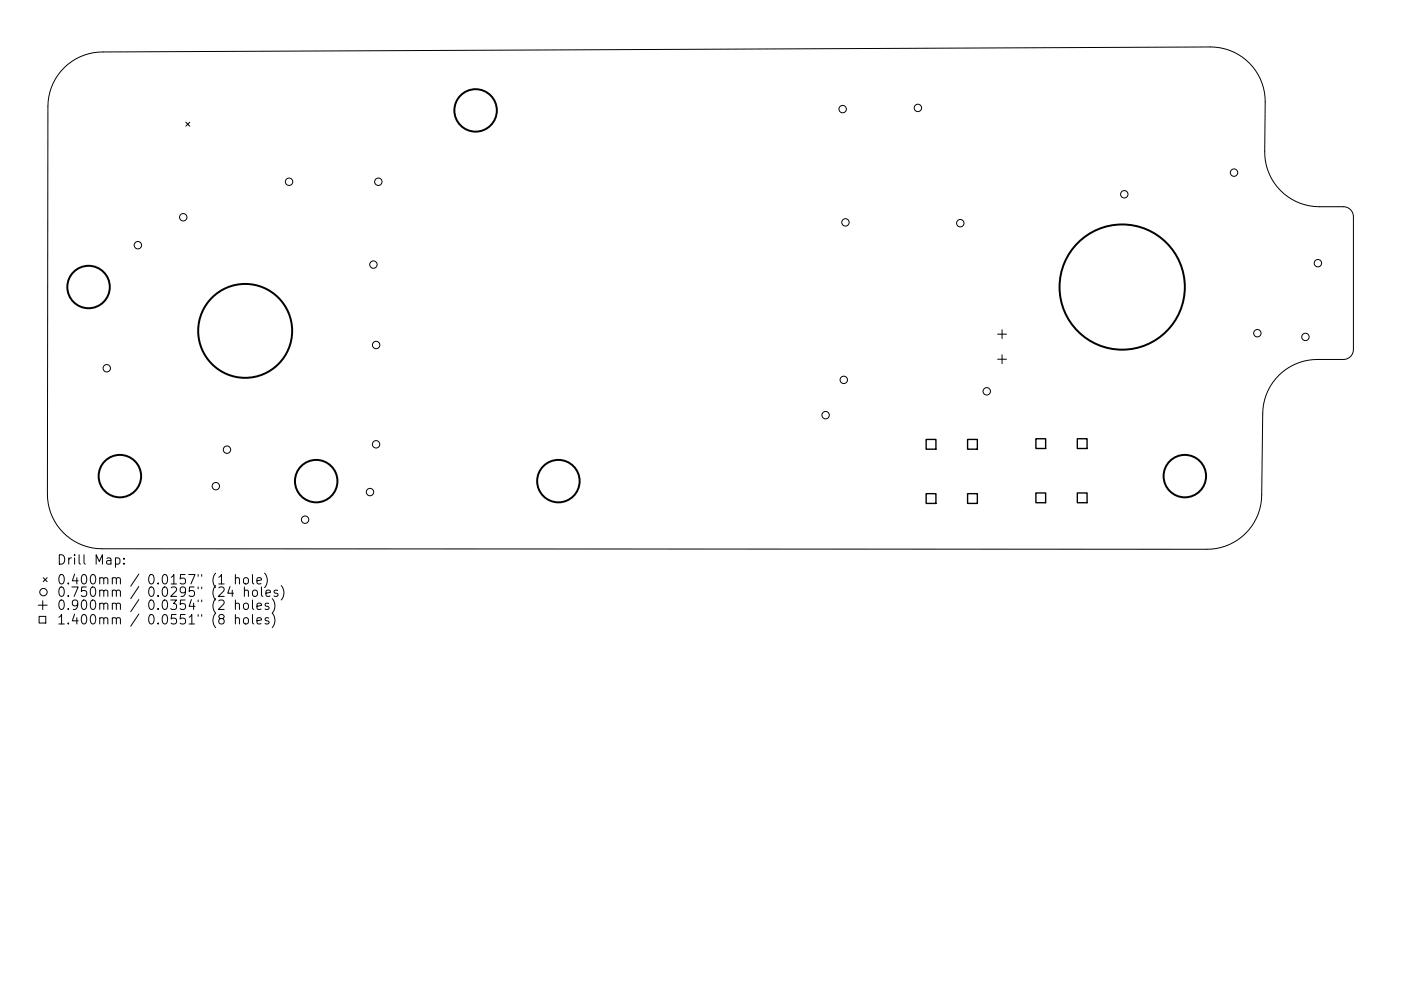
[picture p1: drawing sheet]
<svg xmlns="http://www.w3.org/2000/svg" width="297mm" height="210mm" viewBox="0 0 297 210" stroke-linecap="round" stroke-linejoin="round" font-family="sans-serif">
<defs><g id="words">
<g font-size="2.8">
<text x="12" y="119.8">Drill Map:</text>
<text x="12" y="124">0.400mm / 0.0157&quot; (1 hole)</text>
<text x="12" y="126.6">0.750mm / 0.0295&quot; (24 holes)</text>
<text x="12" y="129.4">0.900mm / 0.0354&quot; (2 holes)</text>
<text x="12" y="132.5">1.400mm / 0.0551&quot; (8 holes)</text>
</g>
</g></defs>
<g fill="none" stroke="#000" stroke-width=".21">
<path d="M13.6 14.3a11.6 11.6 0 0 1 8.2-3.3l234.9-1a11.6 11.6 0 0 1 11.5 11.7l-.1 10.5a11.6 11.6 0 0 0 11.6 11.7h5.1a2.13 2.13 0 0 1 2.1 2.1v28.1a2.12 2.12 0 0 1-2.1 2.2h-5.4a11.6 11.6 0 0 0-11.7 11.5l-.2 17.2a11.6 11.6 0 0 1-11.7 11.5l-234.2-.1a11.6 11.6 0 0 1-11.5-11.7l.1-82.1a11.6 11.6 0 0 1 3.4-8.3zM39.4 25.9l.8 .9M40.2 25.9l-.8 .9M211.5 70.9h1.9M211.5 76.2h1.9M212.5 70v1.8M212.5 75.3v1.9M24.5 118.5l.6-.1 .3 .3v.6l-.2 .3h-.7M26.3 119.5v.2M26.3 118.5v.1M8.1 128.4h1.9M8.3 130.8h1.4v1.4h-1.4z"/>
<path d="M9.1 127.5v1.8M9.2 122.6l.8 .8M10 122.6l-.8 .8M46.4 122.5l.6-.6v2M48.8 124.4l-.5 1.5h1.2M49.9 122.8a.5 .5 0 0 1 .9 0v1.1M49.9 128.2a.5 .5 0 0 1 .9 .1v1M49.9 131.2a.5 .5 0 0 1 .9 .1v1.1M49.9 121.9v2M49.9 127.3v2M49.9 130.4v2M51.7 122.8a.54 .54 0 0 1 .6-.2 .54 .54 0 0 1 .4 .3v.6a.54 .54 0 0 1-.6 .4 .54 .54 0 0 1-.5-.4z"/>
<path d="M51.8 125.4a.5 .5 0 0 1 .9 .1v1M51.8 128.1a.54 .54 0 0 1 .9 .3v.5a.54 .54 0 0 1-.6 .4 .54 .54 0 0 1-.5-.4v-.5zM51.8 131.1a.54 .54 0 0 1 .9 .3v.6a.54 .54 0 0 1-.6 .4 .54 .54 0 0 1-.5-.4v-.6zM51.8 124.5v2M53.5 121.9v1.7l.3 .3M53.5 127.3v1.7l.3 .3M53.5 130.4v1.7l.3 .3M53.6 125.4a.54 .54 0 0 1 .6-.2 .54 .54 0 0 1 .4 .4v.6a.54 .54 0 0 1-.5 .4 .54 .54 0 0 1-.6-.4zM54.5 123.2l.9-.2-.1-.3-.5-.1-.3 .2 .1 1h.7M54.5 128.6l.9-.2-.1-.3-.5-.1-.3 .3 .1 .9h.7M54.5 131.7l.9-.2-.1-.4h-.5l-.3 .2 .1 1h.7M55.4 124.5v1.7l.3 .3"/>
<path d="M56.1 121.6a2.29 2.29 0 0 1 0 3.1M56.4 125.9l.9-.2-.1-.4-.5-.1-.3 .3 .1 .9h.7M57 128.1l-.5-.1-.3 .3 .1 .2 .7 .2v.5h-.8M57 131.1h-.5l-.3 .2 .1 .3 .7 .2v.5h-.8M57.7 127a2.29 2.29 0 0 1 0 3.1 2.34 2.34 0 0 1 0 3M58.9 125.3l-.5-.1-.3 .3 .1 .3 .7 .2v.4h-.8M59.6 124.2a2.29 2.29 0 0 1 0 3.1"/>
<circle cx="61.3" cy="38.6" r=".78"/>
<circle cx="80.2" cy="38.6" r=".78"/>
<circle cx="178.7" cy="23.1" r=".78"/>
<circle cx="194.6" cy="22.9" r=".78"/>
<circle cx="261.6" cy="36.6" r=".78"/>
<circle cx="29.2" cy="52" r=".78"/>
<circle cx="38.9" cy="46.1" r=".78"/>
<circle cx="79.2" cy="56.1" r=".78"/>
<circle cx="179.3" cy="47.2" r=".78"/>
<circle cx="203.6" cy="47.4" r=".78"/>
<circle cx="238.4" cy="41.2" r=".78"/>
<circle cx="279.4" cy="55.8" r=".78"/>
<circle cx="22.6" cy="78.1" r=".78"/>
<circle cx="79.7" cy="73.2" r=".78"/>
<circle cx="266.6" cy="70.7" r=".78"/>
<circle cx="276.8" cy="71.5" r=".78"/>
<circle cx="48.1" cy="95.4" r=".78"/>
<circle cx="79.7" cy="94.3" r=".78"/>
<circle cx="175" cy="88.1" r=".78"/>
<circle cx="178.9" cy="80.6" r=".78"/>
<circle cx="209.2" cy="83" r=".78"/>
<circle cx="45.8" cy="103.1" r=".78"/>
<circle cx="64.7" cy="110.3" r=".78"/>
<circle cx="78.4" cy="104.4" r=".78"/>
<circle cx="9.2" cy="125.6" r=".78"/>
</g>
<g fill="none" stroke="#000" stroke-width=".42">
<circle cx="100.8" cy="23.4" r="4.5"/>
<circle cx="18.8" cy="60.9" r="4.5"/>
<circle cx="52" cy="70.2" r="10"/>
<circle cx="237.9" cy="60.9" r="13.3"/>
<circle cx="25.4" cy="101" r="4.5"/>
<circle cx="67" cy="102.1" r="4.5"/>
<circle cx="118.4" cy="102.1" r="4.5"/>
<circle cx="251.2" cy="101" r="4.5"/>
</g>
<path d="M196.4 93.2h2v2.1h-2zM205.1 93.2h2.1v2.1h-2.1zM219.6 93.1h2.1v2.1h-2.1zM228.4 93.1h2.1v2.1h-2.1zM196.4 104.7h2v2.1h-2zM205.1 104.7h2.1v2.1h-2.1zM219.6 104.6h2.1v2.1h-2.1zM228.4 104.6h2.1v2.1h-2.1z" fill="none" stroke="#000" stroke-width=".29"/>
<use href="#words"/>
</svg>
